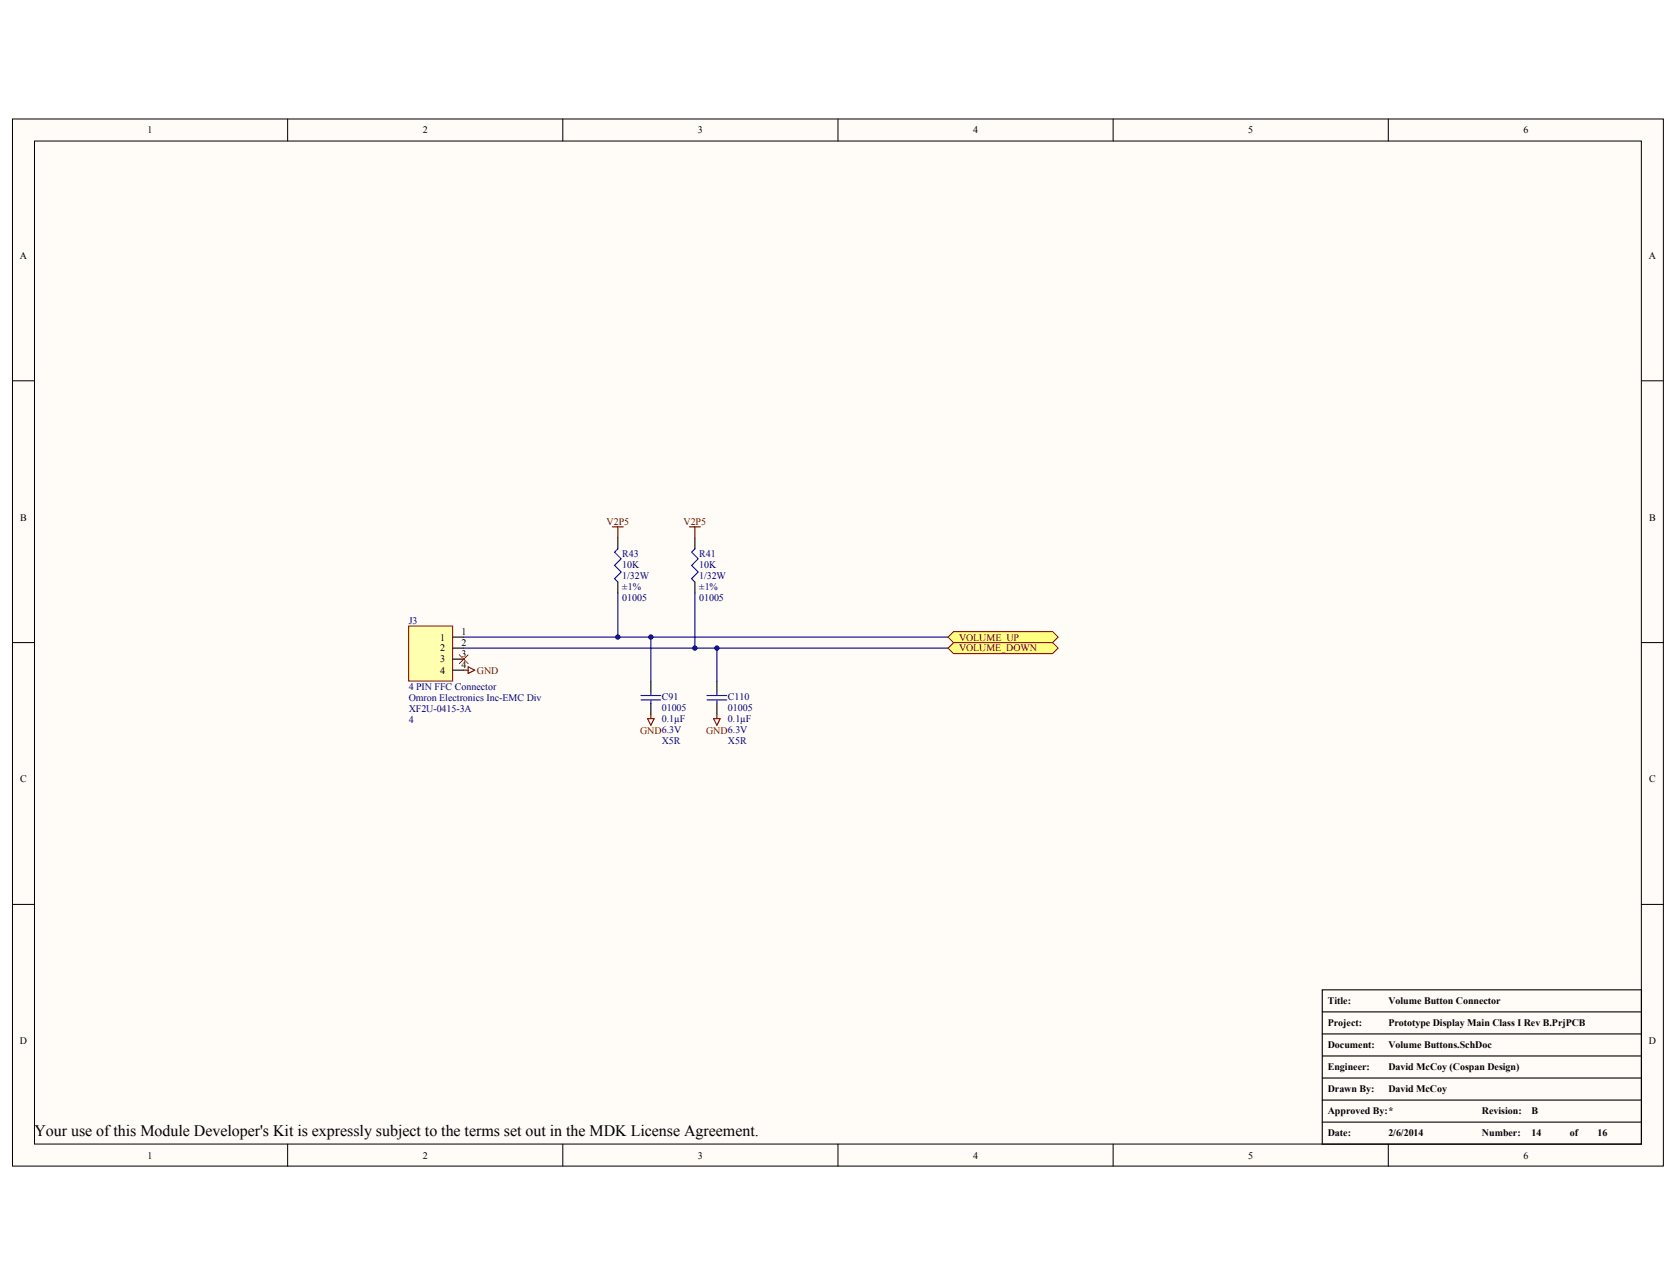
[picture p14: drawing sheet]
<svg xmlns="http://www.w3.org/2000/svg" width="273mm" height="209mm" viewBox="0 0 273 209" stroke-linecap="round" stroke-linejoin="round" font-family="sans-serif">
<defs><g id="words">
<text font-size="2.6" x="5.6" y="184.6">Your use of this Module Developer's Kit is expressly subject to the terms set out in the MDK License Agreement.</text>
<g font-size="1.6">
<text x="24" y="21.7">1</text>
<text x="68.7" y="21.7">2</text>
<text x="113.4" y="21.7">3</text>
<text x="158.2" y="21.7">4</text>
<text x="202.9" y="21.7">5</text>
<text x="247.6" y="21.7">6</text>
<text x="3.2" y="42">A</text>
<text x="268" y="42">A</text>
<text x="3.3" y="84.5">B</text>
<text x="268" y="84.5">B</text>
<text x="71.5" y="104">1</text>
<text x="71.5" y="105.8">2</text>
<text x="71.5" y="107.6">3</text>
<text x="75" y="103.1">1</text>
<text x="75" y="104.9">2</text>
<text x="75" y="106.7">3</text>
<text x="71.5" y="109.4">4</text>
<text x="75" y="108.5">4</text>
<text x="3.3" y="127.1">C</text>
<text x="268" y="127.1">C</text>
<text x="215.8" y="166.7">Project:</text>
<text x="215.8" y="163.1">Title:</text>
<text x="225.6" y="166.7">Prototype Display Main Class I Rev B.PrjPCB</text>
<text x="225.6" y="163.1">Volume Button Connector</text>
<text x="3.2" y="169.6">D</text>
<text x="215.8" y="170.3">Document:</text>
<text x="215.8" y="173.8">Engineer:</text>
<text x="225.6" y="170.3">Volume Buttons.SchDoc</text>
<text x="225.6" y="173.8">David McCoy (Cospan Design)</text>
<text x="268" y="169.6">D</text>
<text x="215.8" y="177.4">Drawn By:</text>
<text x="225.6" y="177.4">David McCoy</text>
<text x="215.8" y="184.6">Date:</text>
<text x="215.8" y="181">Approved By:*</text>
<text x="225.6" y="184.6">2/6/2014</text>
<text x="240.9" y="181">Revision:</text>
<text x="240.9" y="184.6">Number:</text>
<text x="248.9" y="181">B</text>
<text x="248.9" y="184.6">14</text>
<text x="255.2" y="184.6">of</text>
<text x="259.6" y="184.6">16</text>
<text x="24" y="188.2">1</text>
<text x="68.7" y="188.2">2</text>
<text x="113.4" y="188.2">3</text>
<text x="158.2" y="188.2">4</text>
<text x="202.9" y="188.2">5</text>
<text x="247.6" y="188.2">6</text>
</g>
<g font-size="1.6" fill="#800000">
<text x="98.6" y="85.2">V2P5</text>
<text x="111.1" y="85.2">V2P5</text>
<text x="155.9" y="104">VOLUME_UP</text>
<text x="155.9" y="105.8">VOLUME_DOWN</text>
<text x="77.5" y="109.4">GND</text>
<text x="104" y="119.2">GND6.3V</text>
<text x="114.8" y="119.2">GND6.3V</text>
</g>
<g font-size="1.6" fill="#000080">
<text x="101.1" y="92.2">10K</text>
<text x="101.1" y="94">1/32W</text>
<text x="101.1" y="95.8">±1%</text>
<text x="101.1" y="90.4">R43</text>
<text x="113.6" y="92.2">10K</text>
<text x="113.6" y="94">1/32W</text>
<text x="113.6" y="95.8">±1%</text>
<text x="113.6" y="90.4">R41</text>
<text x="66.4" y="101.3">J3</text>
<text x="101.1" y="97.6">01005</text>
<text x="113.6" y="97.6">01005</text>
<text x="66.4" y="113.9">Omron Electronics Inc-EMC Div</text>
<text x="66.4" y="112.1">4 PIN FFC Connector</text>
<text x="107.6" y="113.7">C91</text>
<text x="118.3" y="113.7">C110</text>
<text x="66.4" y="115.7">XF2U-0415-3A</text>
<text x="66.4" y="117.5">4</text>
<text x="107.6" y="115.5">01005</text>
<text x="107.6" y="117.3">0.1µF</text>
<text x="118.3" y="115.5">01005</text>
<text x="118.3" y="117.3">0.1µF</text>
<text x="107.6" y="120.9">X5R</text>
<text x="118.3" y="120.9">X5R</text>
</g>
</g></defs>
<g fill="#fffcf8" stroke="#000" stroke-width=".16">
<path d="M2 19.3h268.3v170.1h-268.3z"/>
<path d="M5.6 22.9h261.2v162.9h-261.2z"/>
</g>
<g fill="none" stroke="#000" stroke-width=".16">
<path d="M46.8 19.3v3.6M91.5 19.3v3.6M136.2 19.3v3.6M180.9 19.3v3.6M225.6 19.3v3.6M2 61.8h3.6M266.8 61.8h3.6M2 104.4h3.6M266.8 104.4h3.6M2 146.9h3.6M266.8 146.9h3.6M46.8 185.8v3.6"/>
<path d="M91.5 185.8v3.6M136.2 185.8v3.6M180.9 185.8v3.6M225.6 185.8v3.6"/>
</g>
<path d="M214.9 160.8h51.9v25h-51.9zM214.9 167.9h51.9M214.9 171.5h51.9M214.9 175.1h51.9M214.9 178.7h51.9M214.9 164.4h51.9M214.9 182.3h51.9" fill="none" stroke="#000" stroke-width=".18"/>
<path d="M66.4 101.7h7.2v8.9h-7.2z" fill="#ffffb0" stroke="#800000" stroke-width=".16"/>
<path d="M100.4 87.4v1.8M100.4 94.5v1.8M112.9 87.4v1.8M112.9 94.5v1.8M73.6 103.5h1.8M73.6 105.3h1.8M73.6 107.1h1.8M73.6 108.8h1.8M105.8 110.6v1.8M105.8 114.2v1.8M116.5 110.6v1.8M116.5 114.2v1.8" fill="none" stroke="#000" stroke-width=".18"/>
<path d="M100.4 89.2l-.5 .5 1.1 1.1-1.1 1 1.1 1.1-1.1 1.1 .5 .5M112.9 89.2l-.5 .5 1.1 1.1-1.1 1 1.1 1.1-1.1 1.1 .5 .5M104.2 113h3.2M104.2 113.7h3.2M105.8 112.4v.6M105.8 113.7v.5M114.9 113h3.2M114.9 113.7h3.2M116.5 112.4v.6M116.5 113.7v.5" fill="none" stroke="#00f" stroke-width=".18"/>
<path d="M99.5 85.6h1.8M100.4 85.6v1.8M112 85.6h1.8M112.9 85.6v1.8M75.4 108.8h.7M76.1 108.3l1.1 .5-1.1 .6zM105.2 116.7h1.1l-.5 1.1zM105.8 116v.7M116 116.7h1.1l-.6 1.1zM116.5 116v.7" fill="none" stroke="#800000" stroke-width=".18"/>
<path d="M100.4 96.3v7.2M112.9 96.3v9M75.4 103.5h78.7M75.4 105.3h78.7M105.8 103.5v7.1M116.5 105.3v5.3" fill="none" stroke="#000080" stroke-width=".18"/>
<g fill="#000080" stroke="#000080" stroke-width=".16">
<circle cx="100.4" cy="103.5" r=".35"/>
<circle cx="112.9" cy="105.3" r=".35"/>
<circle cx="105.8" cy="103.5" r=".35"/>
<circle cx="116.5" cy="105.3" r=".35"/>
</g>
<path d="M74.7 106.3l1.4 1.5M76.1 106.3l-1.4 1.5" fill="none" stroke="#f00" stroke-width=".16"/>
<g fill="#ffff80" stroke="#800000" stroke-width=".16">
<path d="M155 102.6h16.1l.9 .9-.9 .9h-16.1l-.9-.9z" fill-rule="evenodd"/>
<path d="M155 104.4h16.1l.9 .9-.9 .9h-16.1l-.9-.9z" fill-rule="evenodd"/>
</g>
<use href="#words"/>
</svg>
